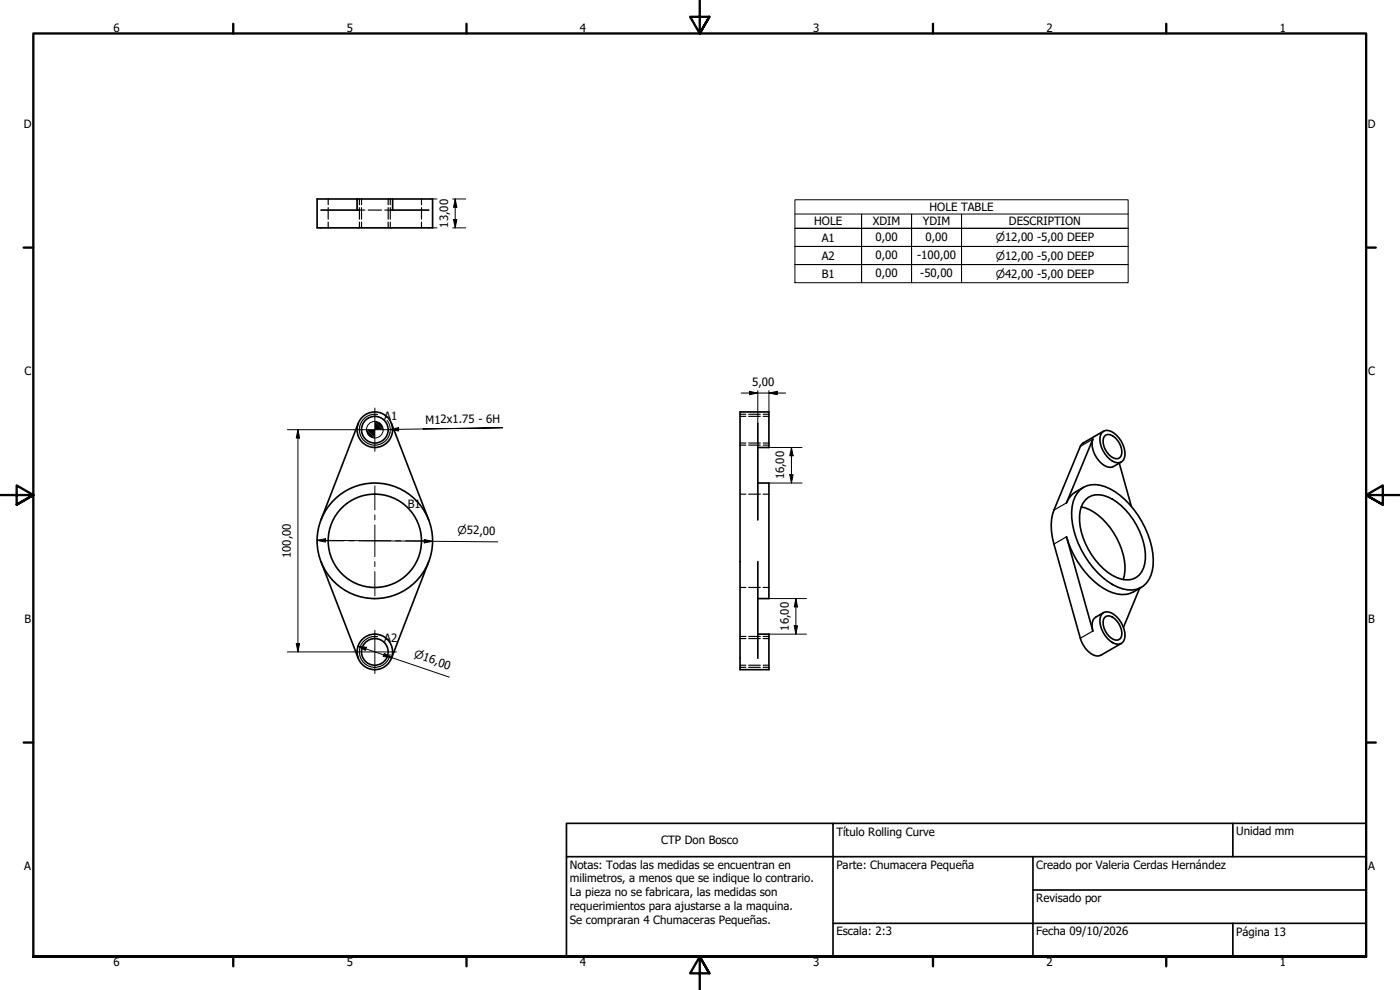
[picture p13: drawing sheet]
<svg xmlns="http://www.w3.org/2000/svg" width="420mm" height="297mm" viewBox="0 0 420 297" stroke-linecap="round" stroke-linejoin="round" font-family="sans-serif">
<defs><g id="words">
<g font-size="3.4">
<text x="34.1" y="9.6">6</text>
<text x="104.1" y="9.6">5</text>
<text x="174.1" y="9.6">4</text>
<text x="244.1" y="9.6">3</text>
<text x="314.1" y="9.6">2</text>
<text x="384.1" y="9.6">1</text>
<text x="7.2" y="38.4">D</text>
<text x="410.5" y="38.4">D</text>
<text x="279" y="63.3">HOLE TABLE</text>
<text x="134.5" y="68.3" transform="rotate(-90 134.5 68.3)">13,00</text>
<text x="244.4" y="67.6">HOLE</text>
<text x="261.9" y="67.6">XDIM</text>
<text x="276.9" y="67.6">YDIM</text>
<text x="302.8" y="67.6">DESCRIPTION</text>
<text x="246.6" y="72.5">A1</text>
<text x="246.6" y="77.9">A2</text>
<text x="262.7" y="72.2">0,00</text>
<text x="262.7" y="77.6">0,00</text>
<text x="275.2" y="77.6">-100,00</text>
<text x="277.7" y="72.2">0,00</text>
<text x="246.6" y="83.4">B1</text>
<text x="262.7" y="83.1">0,00</text>
<text x="276.2" y="83.1">-50,00</text>
<text x="7.3" y="112.7">C</text>
<text x="410.6" y="112.7">C</text>
<text x="225.8" y="115.8">5,00</text>
<text x="115.3" y="126.1">A1</text>
<text x="127.7" y="127.1" transform="rotate(-1 127.7 127.1)">M12x1.75 - 6H</text>
<text x="235.4" y="143.9" transform="rotate(-90 235.4 143.9)">16,00</text>
<text x="122.4" y="152.4">B1</text>
<text x="87.3" y="167.5" transform="rotate(-90 87.3 167.5)">100,00</text>
<text x="7.3" y="186.9">B</text>
<text x="236.7" y="189.2" transform="rotate(-90 236.7 189.2)">16,00</text>
<text x="410.6" y="186.9">B</text>
<text x="115.3" y="192.8">A2</text>
<text x="251" y="250.9">Título Rolling Curve</text>
<text x="371" y="250.7">Unidad mm</text>
<text x="198.4" y="253.3">CTP Don Bosco</text>
<text x="7.3" y="261.2">A</text>
<text x="171" y="260.6">Notas: Todas las medidas se encuentran en</text>
<text x="251" y="260.8">Parte: Chumacera Pequeña</text>
<text x="311" y="260.9">Creado por Valeria Cerdas Hernández</text>
<text x="410.6" y="261.2">A</text>
<text x="171" y="264.8">milimetros, a menos que se indique lo contrario.</text>
<text x="171" y="268.9">La pieza no se fabricara, las medidas son</text>
<text x="171" y="273">requerimientos para ajustarse a la maquina.</text>
<text x="311" y="270.6">Revisado por</text>
<text x="171" y="277.1">Se compraran 4 Chumaceras Pequeñas.</text>
<text x="251" y="280.7">Escala: 2:3</text>
<text x="311" y="280.7">Fecha 09/10/2026</text>
<text x="371" y="280.9">Página 13</text>
<text x="34.1" y="289.9">6</text>
<text x="104.1" y="289.9">5</text>
<text x="174.1" y="289.9">4</text>
<text x="244.1" y="289.9">3</text>
<text x="314.1" y="289.9">2</text>
<text x="384.1" y="289.9">1</text>
</g>
<g font-size="3.3">
<text x="298.8" y="72.4">⌀12,00 -5,00 DEEP</text>
<text x="298.8" y="77.9">⌀12,00 -5,00 DEEP</text>
<text x="298.8" y="83.3">⌀42,00 -5,00 DEEP</text>
<text x="137.3" y="160.3">⌀52,00</text>
<text x="124.1" y="197.2" transform="rotate(19 124.1 197.2)">⌀16,00</text>
</g>
</g></defs>
<!-- layer: Visible (ISO) -->
<g fill="none" stroke="#000" stroke-width=".5">
<path d="M95.2 59.7h34.6v8.7h-34.6zM107.2 59.7v3.3M117.8 59.7v3.3M96.3 63h11.2M117.5 63h11.2M107.5 127l-11.2 29M117.5 127l11.2 29M227.4 134.3h3.4v-10.7h-8.7v77.3h8.7v-10.6h-3.4M227.4 127v29M330.7 129.8a3 3 0 0 1 4.4 .8 7 7 0 0 1 2.1 7.4 2.64 2.64 0 0 1-4.1-.2 7.5 7.5 0 0 1-2.7-7.4zM331.2 129.4l-6.6 3.9-8.3 19.8a16.1 16.1 0 0 0 0 10.1l7.9 28.3a7.6 7.6 0 0 0 4.8 5.3l1.4-.2 6.1-3.5M331.5 130.9a2.03 2.03 0 0 1 3.1 .3 5.6 5.6 0 0 1 1.8 5.7 1.78 1.78 0 0 1-2.9 .1 5.2 5.2 0 0 1-2-6.1z"/>
<path d="M335.9 139l3.6 13M336.5 138.6l-2.3 1.4a3.8 3.8 0 0 1-4.4-1.8 7.3 7.3 0 0 1-1.8-6.4l-7.9 19.1a8.2 8.2 0 0 1 5.1-4.7M227.4 144.9h3.4v34.7h-3.4M324.1 147a7.5 7.5 0 0 1 9-.3 26.5 26.5 0 0 1 13 22.9 7.5 7.5 0 0 1-5.2 7.3 11.7 11.7 0 0 1-10-3.7 27.4 27.4 0 0 1-9.3-19.5 9.6 9.6 0 0 1 2.5-6.7zM324.5 152.1a17 17 0 0 1 10.7 9.4 16.4 16.4 0 0 1 1.9 12.4M325.8 150a5.8 5.8 0 0 1 6.7-.9 21.2 21.2 0 0 1 11.2 18.6 6 6 0 0 1-4.7 6.2 11.2 11.2 0 0 1-9.1-4.5 20.4 20.4 0 0 1-5.7-16.1l.3-1.3zM96.3 168.5l11.2 29M128.7 168.5l-11.2 29M227.4 168.5v29M342 176.5l-4.8 11.7M342.5 176.2a9 9 0 0 1-11.4 .3 27.6 27.6 0 0 1-11-15.4l7.9 28.2a3.5 3.5 0 0 1 .8-4.1l2.4-1.4M330.7 184.2a3 3 0 0 1 4.4 .8 7 7 0 0 1 2.1 7.4 2.65 2.65 0 0 1-4.1-.2 7.5 7.5 0 0 1-2.7-7.4z"/>
<path d="M331.5 185.3a2.02 2.02 0 0 1 3.1 .4 5.6 5.6 0 0 1 1.8 5.6 1.79 1.79 0 0 1-2.9 .2 5.2 5.2 0 0 1-2-6.2z"/>
<circle cx="112.5" cy="128.9" r="4"/>
<circle cx="112.5" cy="128.9" r="5.3"/>
<circle cx="112.5" cy="162.3" r="14"/>
<circle cx="112.5" cy="162.3" r="17.3"/>
<circle cx="112.5" cy="195.6" r="4"/>
<circle cx="112.5" cy="195.6" r="5.3"/>
</g>
<!-- layer: Visible Narrow (ISO) -->
<path d="M113.3 124.4a4.6 4.6 0 0 0-5.4 3.7 4.6 4.6 0 0 0 3.8 5.4 4.6 4.6 0 0 0 5.4-3.8M328 131.8l-3.8 2.1M320.1 150.9l-3.8 2.2M320.1 161.1l-3.8 2.1M113.3 191a4.6 4.6 0 0 0-5.4 3.8 4.6 4.6 0 0 0 3.8 5.4 4.6 4.6 0 0 0 5.4-3.8M328 189.3l-3.8 2.2" fill="none" stroke="#000" stroke-width=".35"/>
<!-- layer: Hidden (ISO) -->
<g fill="none" stroke="#000" stroke-width=".35">
<path d="M98.5 59.7v1.7M107.9 59.7v1.7M108.5 59.7v1.7M116.5 59.7v1.7M117.1 59.7v1.7M126.5 59.7v1.7M98.5 62.3v3.5M98.5 66.6v1.8M107.5 63h2M107.9 62.3v3.5M107.9 66.6v1.8M108.5 62.3v3.5"/>
<path d="M108.5 66.6v1.8M110.5 63h4M115.5 63h2M116.5 62.3v3.5M116.5 66.6v1.8M117.1 62.3v3.5M117.1 66.6v1.8M126.5 62.3v3.5M126.5 66.6v1.8M222.1 124.9h1.7M222.1 132.9h1.7M222.1 124.3h1.7"/>
<path d="M222.1 133.6h1.7M224.7 124.9h3.5M224.7 132.9h3.5M224.7 124.3h3.5M224.7 133.6h3.5M229 124.9h1.8M229 132.9h1.8M229 124.3h1.8M229 133.6h1.8M222.1 148.3h1.7M224.7 148.3h3.5M229 148.3h1.8"/>
<path d="M222.1 176.3h1.7M224.7 176.3h3.5M229 176.3h1.8M222.1 191.6h1.7M222.1 199.6h1.7M222.1 191h1.7M224.7 191.6h3.5M224.7 199.6h3.5M224.7 191h3.5M229 191.6h1.8M229 199.6h1.8M229 191h1.8"/>
<path d="M222.1 200.2h1.7M224.7 200.2h3.5M229 200.2h1.8"/>
</g>
<!-- layer: Border (ISO) -->
<g fill="none" stroke="#000" stroke-width=".7">
<path d="M70 7.1v2.9M140 7.1v2.9M210 0v10l-2.9-5h5.8l-2.9 5 2.9-5M280 7.1v2.9M350 7.1v2.9M7.1 74.3h2.9M410 74.3h2.9M0 148.5h10l-5-2.9v5.8l5-2.9-5 2.9M420 148.5h-10l5-2.9v5.8l-5-2.9 5 2.9M7.1 222.8h2.9M410 222.8h2.9M10 287v-277h400v277h-400h400"/>
<path d="M70 287v2.9M140 287v2.9M212.9 292l-2.9-5 2.9 5h-5.8l2.9-5v10M280 287v2.9M350 287v2.9"/>
</g>
<!-- layer: Title (ISO) -->
<path d="M170 257v-10h80v10h60M250 247h160v40h-100M310 257v30M310 257h100M370 247v10M250 277h160M310 267h100M370 277v10M250 287v-30h-80v30h140" fill="none" stroke="#000" stroke-width=".5"/>
<!-- layer: Dimension (ISO) -->
<g fill="none" stroke="#000" stroke-width=".3">
<path d="M129.8 59.7h1.3M135.8 59.7h4M136.6 59.7l.5 2.5h-1zM136.6 59.7v8.7M129.8 68.4h1.3M135.8 68.4h4M136.1 65.9h1l-.5 2.5zM222.4 117.9h13.4M224.9 117.4l2.5 .5-2.5 .5zM227.4 117.2v9.8M230.8 117.9l2.5-.5v1zM230.8 117.2v6.4"/>
<path d="M86.2 128.9h19.8M89.4 128.9l.5 2.5h-1zM89.4 128.9v66.7M230.8 134.3h9.9M237.5 134.3l.5 2.5h-1zM237.5 134.3v10.6M230.8 144.9h9.9M237 142.4h1l-.5 2.5zM95.2 162.1l2.5-.5v1zM95.2 162.1l54.2 .5M127.3 161.9l2.5 .5-2.5 .5zM230.8 179.6h11.2"/>
<path d="M238.9 179.6l.5 2.5h-1zM238.9 179.6v10.7M86.2 195.6h19.8M88.9 193.1h1l-.5 2.5zM107.4 193.9l2.6 .3-.4 1zM107.4 193.9l27.4 9.3M115.3 196l2.2 1.3-2.5-.3zM230.8 190.3h11.2M238.4 187.8h1l-.5 2.5z"/>
<circle cx="112.5" cy="128.9" r="2.5"/>
</g>
<g fill="#000">
<path d="M136.1 65.9h1l-.5 2.5zM136.6 59.7l.5 2.5h-1zM224.9 117.4l2.5 .5-2.5 .5zM230.8 117.9l2.5-.5v1zM89.4 128.9l.5 2.5h-1zM237.5 134.3l.5 2.5h-1zM237 142.4h1l-.5 2.5zM95.2 162.1l2.5-.5v1zM127.3 161.9l2.5 .5-2.5 .5zM88.9 193.1h1l-.5 2.5zM107.4 193.9l2.6 .3-.4 1zM115.3 196l2.2 1.3-2.5-.3z"/>
<path d="M238.4 187.8h1l-.5 2.5zM238.9 179.6l.5 2.5h-1z"/>
<path d="M110 128.9l2.5 2.5a2.51 2.51 0 0 1-2.5-2.5z" fill-rule="evenodd"/>
<path d="M110 128.9h5l-2.5-2.5v5z" fill-rule="evenodd"/>
<path d="M112.5 126.4a2.49 2.49 0 0 1 2.5 2.5z" fill-rule="evenodd"/>
</g>
<!-- layer: Center Mark (ISO) -->
<g fill="none" stroke="#000" stroke-width=".3">
<path d="M106 128.9h13M112.5 122.4v13M112.5 145.8v7.2M112.5 154.5v1.5M112.5 157.5v9.5M96 162.3h7.2M104.7 162.3h1.5M107.7 162.3h9.5M112.5 168.5v1.5M112.5 171.5v7.3M118.7 162.3h1.5M121.7 162.3h7.3"/>
<path d="M106 195.6h13M112.5 189.1v13"/>
</g>
<!-- layer: Symbol (ISO) -->
<path d="M238.6 59.9h100v24.9h-100zM238.6 64.2h20v4.3h-20h20v5.4h-20h20v5.5h-20h20v5.4v-5.4h15v5.4v-5.4h15v5.4v-5.4h50h-50v-5.5h50h-50v-5.4h50h-50v-4.3h50M258.6 64.2h15v4.3h-15zM258.6 68.5h15v5.4h-15zM258.6 73.9h15v5.5h-15zM273.6 64.2h15v4.3h-15zM273.6 68.5h15v5.4h-15zM273.6 73.9h15v5.5h-15zM116.2 126.1l.7 1.3 .2 1.5 33.8-.6-23.9 .4M117.1 129v.7M117.1 128.9l2.5-.6v1z" fill="none" stroke="#000" stroke-width=".3"/>
<path d="M117.1 128.9l2.5-.6v1z" fill="#000"/>
<use href="#words"/>
</svg>
